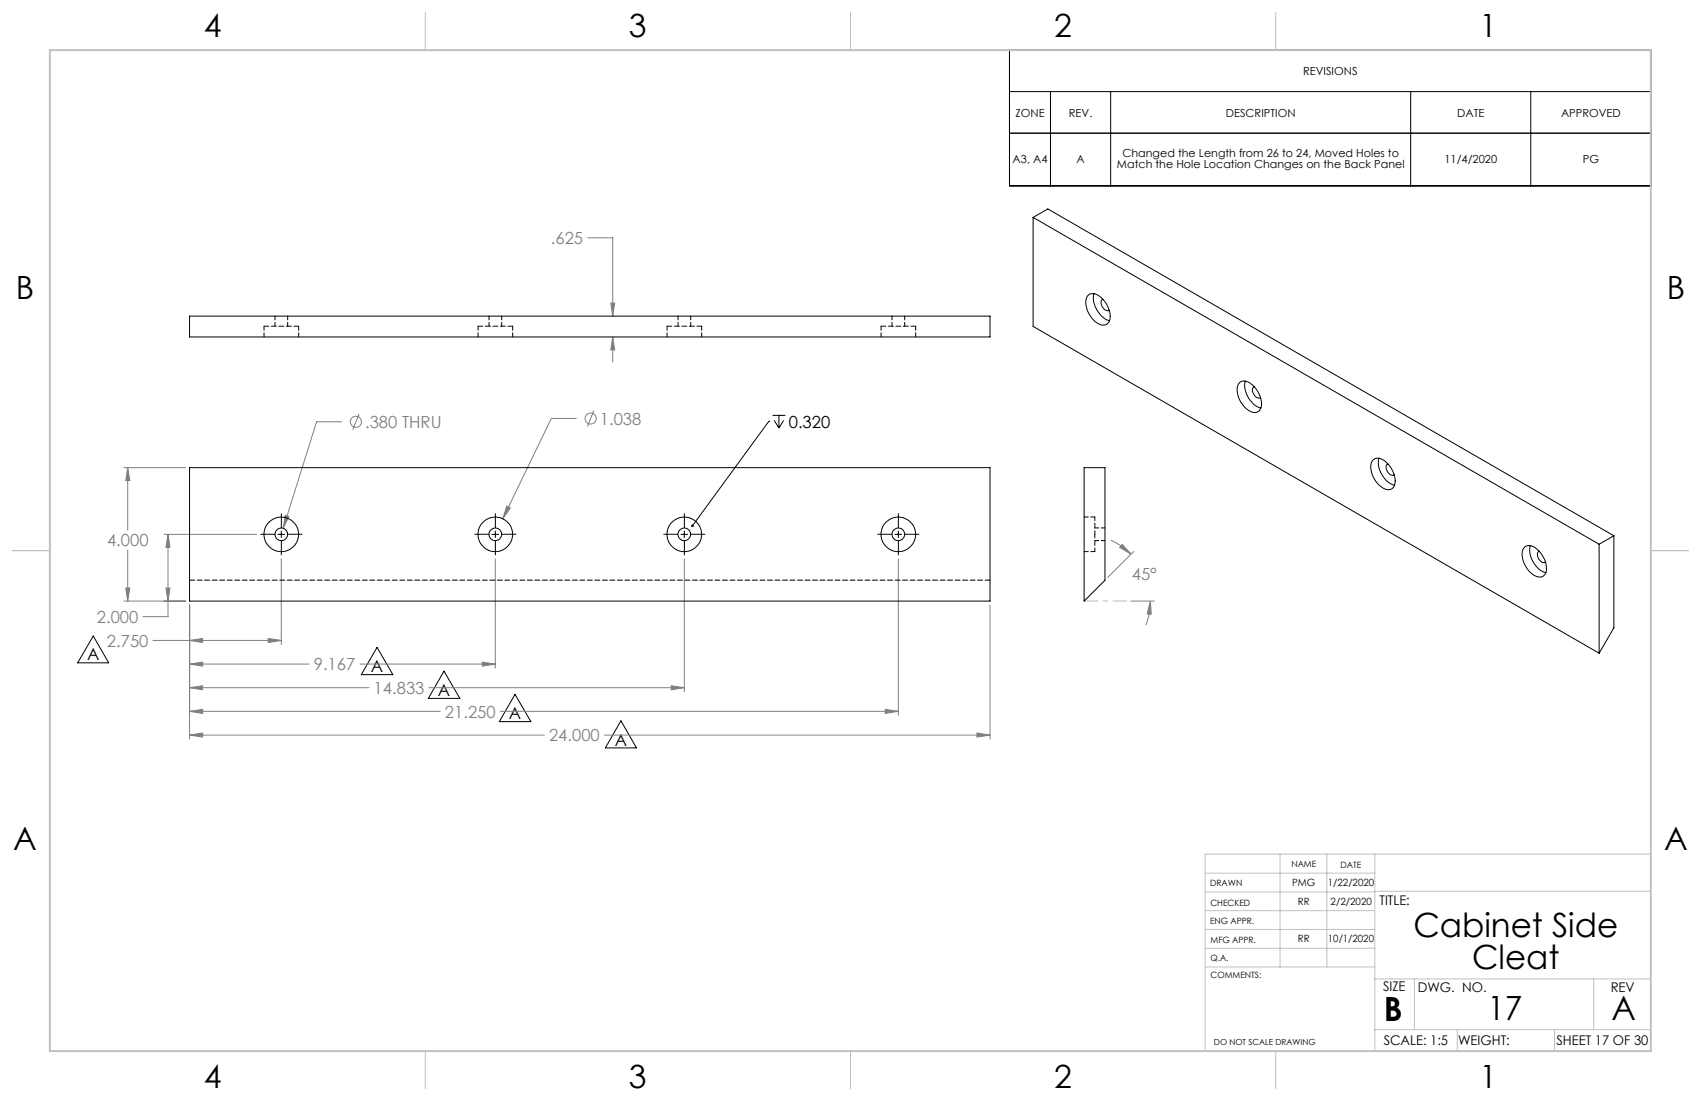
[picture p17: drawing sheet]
<svg xmlns="http://www.w3.org/2000/svg" width="432mm" height="279mm" viewBox="0 0 432 279" stroke-linecap="round" stroke-linejoin="round" font-family="sans-serif">
<defs><g id="words">
<g font-size="8.5">
<text x="358.8" y="237.7">Cabinet Side</text>
<text x="373.7" y="245.8">Cleat</text>
<text x="351.3" y="259">B</text>
<text x="377.6" y="258.9">17</text>
<text x="409.1" y="258.9">A</text>
</g>
<g font-size="8.1">
<text x="51.7" y="9.3">4</text>
<text x="159.7" y="9.3">3</text>
<text x="267.6" y="9.3">2</text>
<text x="375.6" y="9.3">1</text>
<text x="4" y="76">B</text>
<text x="423.1" y="76">B</text>
<text x="3.3" y="215.7">A</text>
<text x="422.4" y="215.7">A</text>
<text x="51.7" y="276">4</text>
<text x="159.7" y="276">3</text>
<text x="267.6" y="276">2</text>
<text x="375.6" y="276">1</text>
</g>
<g font-size="4.2" fill="#808080">
<text x="139.8" y="62">.625</text>
<text x="152.3" y="107.7">1.038</text>
<text x="92.7" y="108.6">.380 THRU</text>
<text x="27.2" y="138.6">4.000</text>
<text x="287.3" y="147.1">45°</text>
<text x="24.6" y="158.1">2.000</text>
<text x="27.1" y="164.1">2.750</text>
<text x="79.7" y="170.1">9.167</text>
<text x="94.9" y="176.1">14.833</text>
<text x="113" y="182.1">21.250</text>
<text x="139.4" y="188.1">24.000</text>
</g>
<g font-size="4.2">
<text x="200.2" y="108.5">0.320</text>
<text x="22.1" y="167.6">A</text>
<text x="94.2" y="170.6">A</text>
<text x="111.2" y="176.6">A</text>
<text x="129.2" y="182.5">A</text>
<text x="156.1" y="189.2">A</text>
</g>
<g font-size="3.4">
<text x="350.2" y="229.5">TITLE:</text>
<text x="351.1" y="251.6">SIZE</text>
<text x="359.9" y="251.6">DWG. NO.</text>
<text x="408.9" y="251.7">REV</text>
<text x="351.2" y="265.2">SCALE: 1:5</text>
<text x="370.1" y="265.3">WEIGHT:</text>
<text x="395.1" y="265.3">SHEET 17 OF 30</text>
</g>
<g font-size="2.8">
<text x="330.8" y="19">REVISIONS</text>
<text x="257.8" y="29.6">ZONE</text>
<text x="271.3" y="29.6">REV.</text>
<text x="311.2" y="29.6">DESCRIPTION</text>
<text x="369.9" y="29.6">DATE</text>
<text x="396.3" y="29.6">APPROVED</text>
<text x="257.1" y="41.3">A3, A4</text>
<text x="273.3" y="41.3">A</text>
<text x="284.9" y="39.8">Changed the Length from 26 to 24, Moved Holes to</text>
<text x="366.7" y="41.3">11/4/2020</text>
<text x="401.8" y="41.3">PG</text>
<text x="283.5" y="42.7">Match the Hole Location Changes on the Back Panel</text>
</g>
<g font-size="2.5">
<text x="328" y="224.8">PMG</text>
<text x="337.1" y="224.9">1/22/2020</text>
<text x="329.5" y="229.6">RR</text>
<text x="337.8" y="229.7">2/2/2020</text>
<text x="329.5" y="239.1">RR</text>
<text x="337.1" y="239.1">10/1/2020</text>
</g>
<g font-size="2.2">
<text x="327.8" y="220.1">NAME</text>
<text x="340.3" y="220.2">DATE</text>
<text x="307.2" y="224.9">DRAWN</text>
<text x="307.3" y="229.8">CHECKED</text>
<text x="307.2" y="234.5">ENG APPR.</text>
<text x="307.3" y="239.2">MFG APPR.</text>
<text x="307.3" y="243.9">Q.A.</text>
<text x="307.3" y="248.1">COMMENTS:</text>
</g>
<text font-size="2.1" x="308.2" y="265.2">DO NOT SCALE DRAWING</text>
</g></defs>
<g fill="none" stroke="#808080" stroke-width=".25">
<path d="M149.2 60.4h6.3v19.8M155 76.9h1l-.5 3.3zM155.5 85.5l.5 3.3h-1zM155.5 85.5v6.4M31.4 118.7h15.7M32.4 118.7l.5 3.3h-1zM32.4 118.7v15.8M86.7 107h-6.3l-8.5 27.1M91.2 105l-1.7 4M146.3 106.2h-6.4l-12.3 25.5M150.7 104.2l-1.6 4M32.4 139.6v12.9"/>
<path d="M41.6 135.6h23.6M42.7 135.6l.4 3.3h-1zM42.7 135.6v20.9h-6.4M72.4 130.8l.9 .3-1.4 3zM128.6 128.4l.9 .5-1.9 2.8zM282 137.1a18.1 18.1 0 0 1 5.1 3.5M284.9 138.1l2.2 2.5-2.9-1.7zM287.8 139.9l-6.6 6.6M31.4 152.5h15.7M31.9 149.2h1l-.5 3.3zM42.1 149.2h1l-.4 3.3zM48.1 153.5v34"/>
<path d="M71.4 141.8v21.7M125.7 141.8v27.7M173.7 141.8v33.7M228 141.8v39.7M251.3 153.5v34M287 152.5h6.1M292 152.5l.2 3.4-1-.1zM292 152.5a16.9 16.9 0 0 1-1.1 6.1M38.8 162.5h32.6M48.1 162.5l3.3-.5v1.1zM48.1 168.5l3.3-.5v1.1zM48.1 174.5l3.3-.5v1z"/>
<path d="M48.1 168.5h30.4M48.1 174.5h45.6M68.1 162l3.3 .5-3.3 .6zM91.4 168.5h34.3M108.9 174.5h64.8M122.4 168l3.3 .5-3.3 .6zM170.4 174l3.3 .5-3.3 .5zM48.1 186.5l3.3-.5v1zM48.1 180.5l3.3-.5v1zM48.1 186.5h90.1M48.1 180.5h63.7M127 180.5h101"/>
<path d="M153.4 186.5h97.9M224.7 180l3.3 .5-3.3 .5zM248 186l3.3 .5-3.3 .5z"/>
<circle cx="90.3" cy="107" r="1.41"/>
<circle cx="149.9" cy="106.2" r="1.41"/>
</g>
<g fill="none" stroke="#000" stroke-width=".25">
<path d="M256.3 12.7h162.8v34.5h-162.8zM256.3 33.8h162.8M256.3 23.2h162.8M266.7 23.2v24M281.9 23.2v24M358.1 23.2v24M388.6 23.2v24M195.2 106.9h.1M195.2 106.9l-19.4 26.5M196.1 105.4h3.3M196.5 106.7l1.2 1.9M197.7 105.4v3.2"/>
<path d="M198.9 106.7l-1.2 1.9M70.6 135.6h1.6M71.4 134.8v1.6M124.9 135.6h1.7M125.7 134.8v1.6M172.9 135.6h1.7M173.7 134.8v1.6M227.2 135.6h1.7M228 134.8v1.6M23.7 161.4l3.9 6.8h-7.9zM95.7 164.3l4 6.9h-8zM112.7 170.3l4 6.9h-8z"/>
<path d="M130.7 176.2l4.1 6.9h-8zM157.6 182.9l4 6.9h-7.9z"/>
</g>
<g fill="none" stroke="#000" stroke-width=".25" stroke-dasharray="15.2 1.3 1.3 1.3">
<path d="M69.8 135.6h-3.6M71.4 133.9v-3.5M71.4 137.2v3.6M73.1 135.6h3.5M124.1 135.6h-3.6M125.7 133.9v-3.5M125.7 137.2v3.6M127.4 135.6h3.6M172.1 135.6h-3.6M173.7 133.9v-3.5M173.7 137.2v3.6M175.4 135.6h3.6"/>
<path d="M226.4 135.6h-3.6M228.1 133.9v-3.5M228.1 137.2v3.6M229.7 135.6h3.6"/>
</g>
<path d="M275.2 152.5h10.9" fill="none" stroke="#c0c0c0" stroke-width=".25" stroke-dasharray="15.2 1.3 1.3 1.3" stroke-dashoffset="11.7"/>
<g fill="none" stroke="#c0c0c0" stroke-width=".25">
<path d="M108 3.2v9.5M215.9 3.2v9.5M323.8 3.2v9.5M3.1 139.7h9.6M419.1 139.7h9.5M324.9 216.7v28.7M336.8 216.7v28.7M349 216.7v50M419.1 216.7h-113.2v50M305.9 231.1h43.1M305.9 226.3h43.1M305.9 221.6h43.1"/>
<path d="M305.9 235.9h43.1M349 226.2h70.1M305.9 240.6h43.1M306 245.4h43M349 248.4h70.1M359.1 248.4v12.9M404.6 248.4v12.9M108 266.7v9.6M215.9 266.7v9.6M323.8 266.7v9.6M349 261.3h70.1M369.9 261.3v5.4"/>
<path d="M394.6 261.3v5.4"/>
</g>
<path d="M12.7 12.7h406.4v254h-406.4z" fill="none" stroke="#c0c0c0" stroke-width=".5"/>
<path d="M175.5 133.2a.34 .34 0 0 1 .5 0 .34 .34 0 0 1 0 .4 .34 .34 0 0 1-.4 .1l.2-.3-.3 .3z" fill="#000"/>
<g fill="#808080">
<path d="M292 152.5l.2 3.4-1-.1zM284.9 138.1l2.2 2.5-2.9-1.7z"/>
<path d="M248 186l3.3 .5-3.3 .5zM48.1 186.5l3.3-.5v1zM48.1 162.5l3.3-.5v1.1zM68.1 162l3.3 .5-3.3 .6zM48.1 168.5l3.3-.5v1.1zM122.4 168l3.3 .5-3.3 .6zM48.1 174.5l3.3-.5v1zM170.4 174l3.3 .5-3.3 .5zM224.7 180l3.3 .5-3.3 .5zM48.1 180.5l3.3-.5v1zM31.9 149.2h1l-.5 3.3zM32.4 118.7l.5 3.3h-1zM42.1 149.2h1l-.4 3.3zM42.7 135.6l.4 3.3h-1zM72.4 130.8l-.5 3.3 1.4-3zM128.6 128.4l-1 3.3 1.9-2.8zM155.5 85.5l.5 3.3h-1zM155 76.9h1l-.5 3.3z"/>
</g>
<g fill="none" stroke="#000" stroke-width=".25">
<path d="M262.3 55.2v27.6l143.6 83M262.3 55.2l143.6 82.9M262.3 55.2l3.7-2.2 143.7 83M276.3 74.9a2.72 2.72 0 0 1 3.7 1.1 5.5 5.5 0 0 1 1.4 5.8 2.26 2.26 0 0 1-3.4-.2 5.9 5.9 0 0 1-2-6.4zM277.7 74.5a6.2 6.2 0 0 0 4 6.9M280 76a1.59 1.59 0 0 0 .2 2.4l.4 .3a.71 .71 0 0 0 1 0M48.1 80.2h203.2v5.3h-203.2zM314.7 97.1a2.75 2.75 0 0 1 3.7 1 5.5 5.5 0 0 1 1.5 5.9 1.91 1.91 0 0 1-3 .1 5.9 5.9 0 0 1-2.5-6.7zM316.1 96.7a6.2 6.2 0 0 0 4 6.9M318.4 98.1a1.58 1.58 0 0 0 .3 2.5l.6 .4 .7-.1M48.1 118.7h203.2v33.8h-203.2zM275.2 118.7h5.3v28.5l-5.3 5.3z"/>
<path d="M348.6 116.7a2.72 2.72 0 0 1 3.7 1 5.5 5.5 0 0 1 1.5 5.8 2.2 2.2 0 0 1-3.5-.2 6.2 6.2 0 0 1-2.2-5.9zM350.1 116.3a6.1 6.1 0 0 0 3.9 6.9M352.3 117.7a1.59 1.59 0 0 0 .3 2.5l.3 .2a.71 .71 0 0 0 1 .1M387 138.8a2.82 2.82 0 0 1 3.7 1.1 5.5 5.5 0 0 1 1.5 5.8 2.26 2.26 0 0 1-3.5-.2 6.2 6.2 0 0 1-2.2-5.9zM388.5 138.5a6.1 6.1 0 0 0 3.9 6.8M390.7 139.9a1.67 1.67 0 0 0 .6 2.7 .71 .71 0 0 0 1 0M405.9 138.1v27.7M409.7 136l-3.8 2.1M409.7 136v23.3l-3.8 6.5"/>
<circle cx="71.4" cy="135.6" r="4.4"/>
<circle cx="71.4" cy="135.6" r="1.61"/>
<circle cx="125.7" cy="135.6" r="4.4"/>
<circle cx="125.7" cy="135.6" r="1.61"/>
<circle cx="173.7" cy="135.6" r="4.4"/>
<circle cx="173.7" cy="135.6" r="1.61"/>
<circle cx="228.1" cy="135.6" r="4.4"/>
<circle cx="228.1" cy="135.6" r="1.61"/>
</g>
<path d="M251.3 147.2h-203.2" fill="none" stroke="#000" stroke-width=".25" stroke-dasharray="1.3 .6"/>
<path d="M69.8 80.2v2.6M73 82.8v-2.6M124.1 80.2v2.6M127.4 82.8v-2.6M172.1 80.2v2.6M175.3 82.8v-2.6M226.4 80.2v2.6M229.7 82.8v-2.6M277.9 135.6v-4.4M277.9 140v-4.4M277.9 137.2h2.6M280.5 134h-2.6" fill="none" stroke="#000" stroke-width=".25" stroke-dasharray="1.3 .6" stroke-dashoffset=".3"/>
<path d="M67 82.8v2.7M75.8 85.5v-2.7M121.4 82.8v2.7M130.1 85.5v-2.7M169.3 82.8v2.7M178.1 85.5v-2.7M223.7 82.8v2.7M232.4 85.5v-2.7M275.2 140h2.7M277.9 131.2h-2.7" fill="none" stroke="#000" stroke-width=".25" stroke-dasharray="1.3 .6" stroke-dashoffset=".2"/>
<path d="M75.8 82.8h-8.8M130.1 82.8h-8.7M178.1 82.8h-8.8M232.4 82.8h-8.7" fill="none" stroke="#000" stroke-width=".25" stroke-dasharray="1.3 .6" stroke-dashoffset=".1"/>
<use href="#words"/>
</svg>
